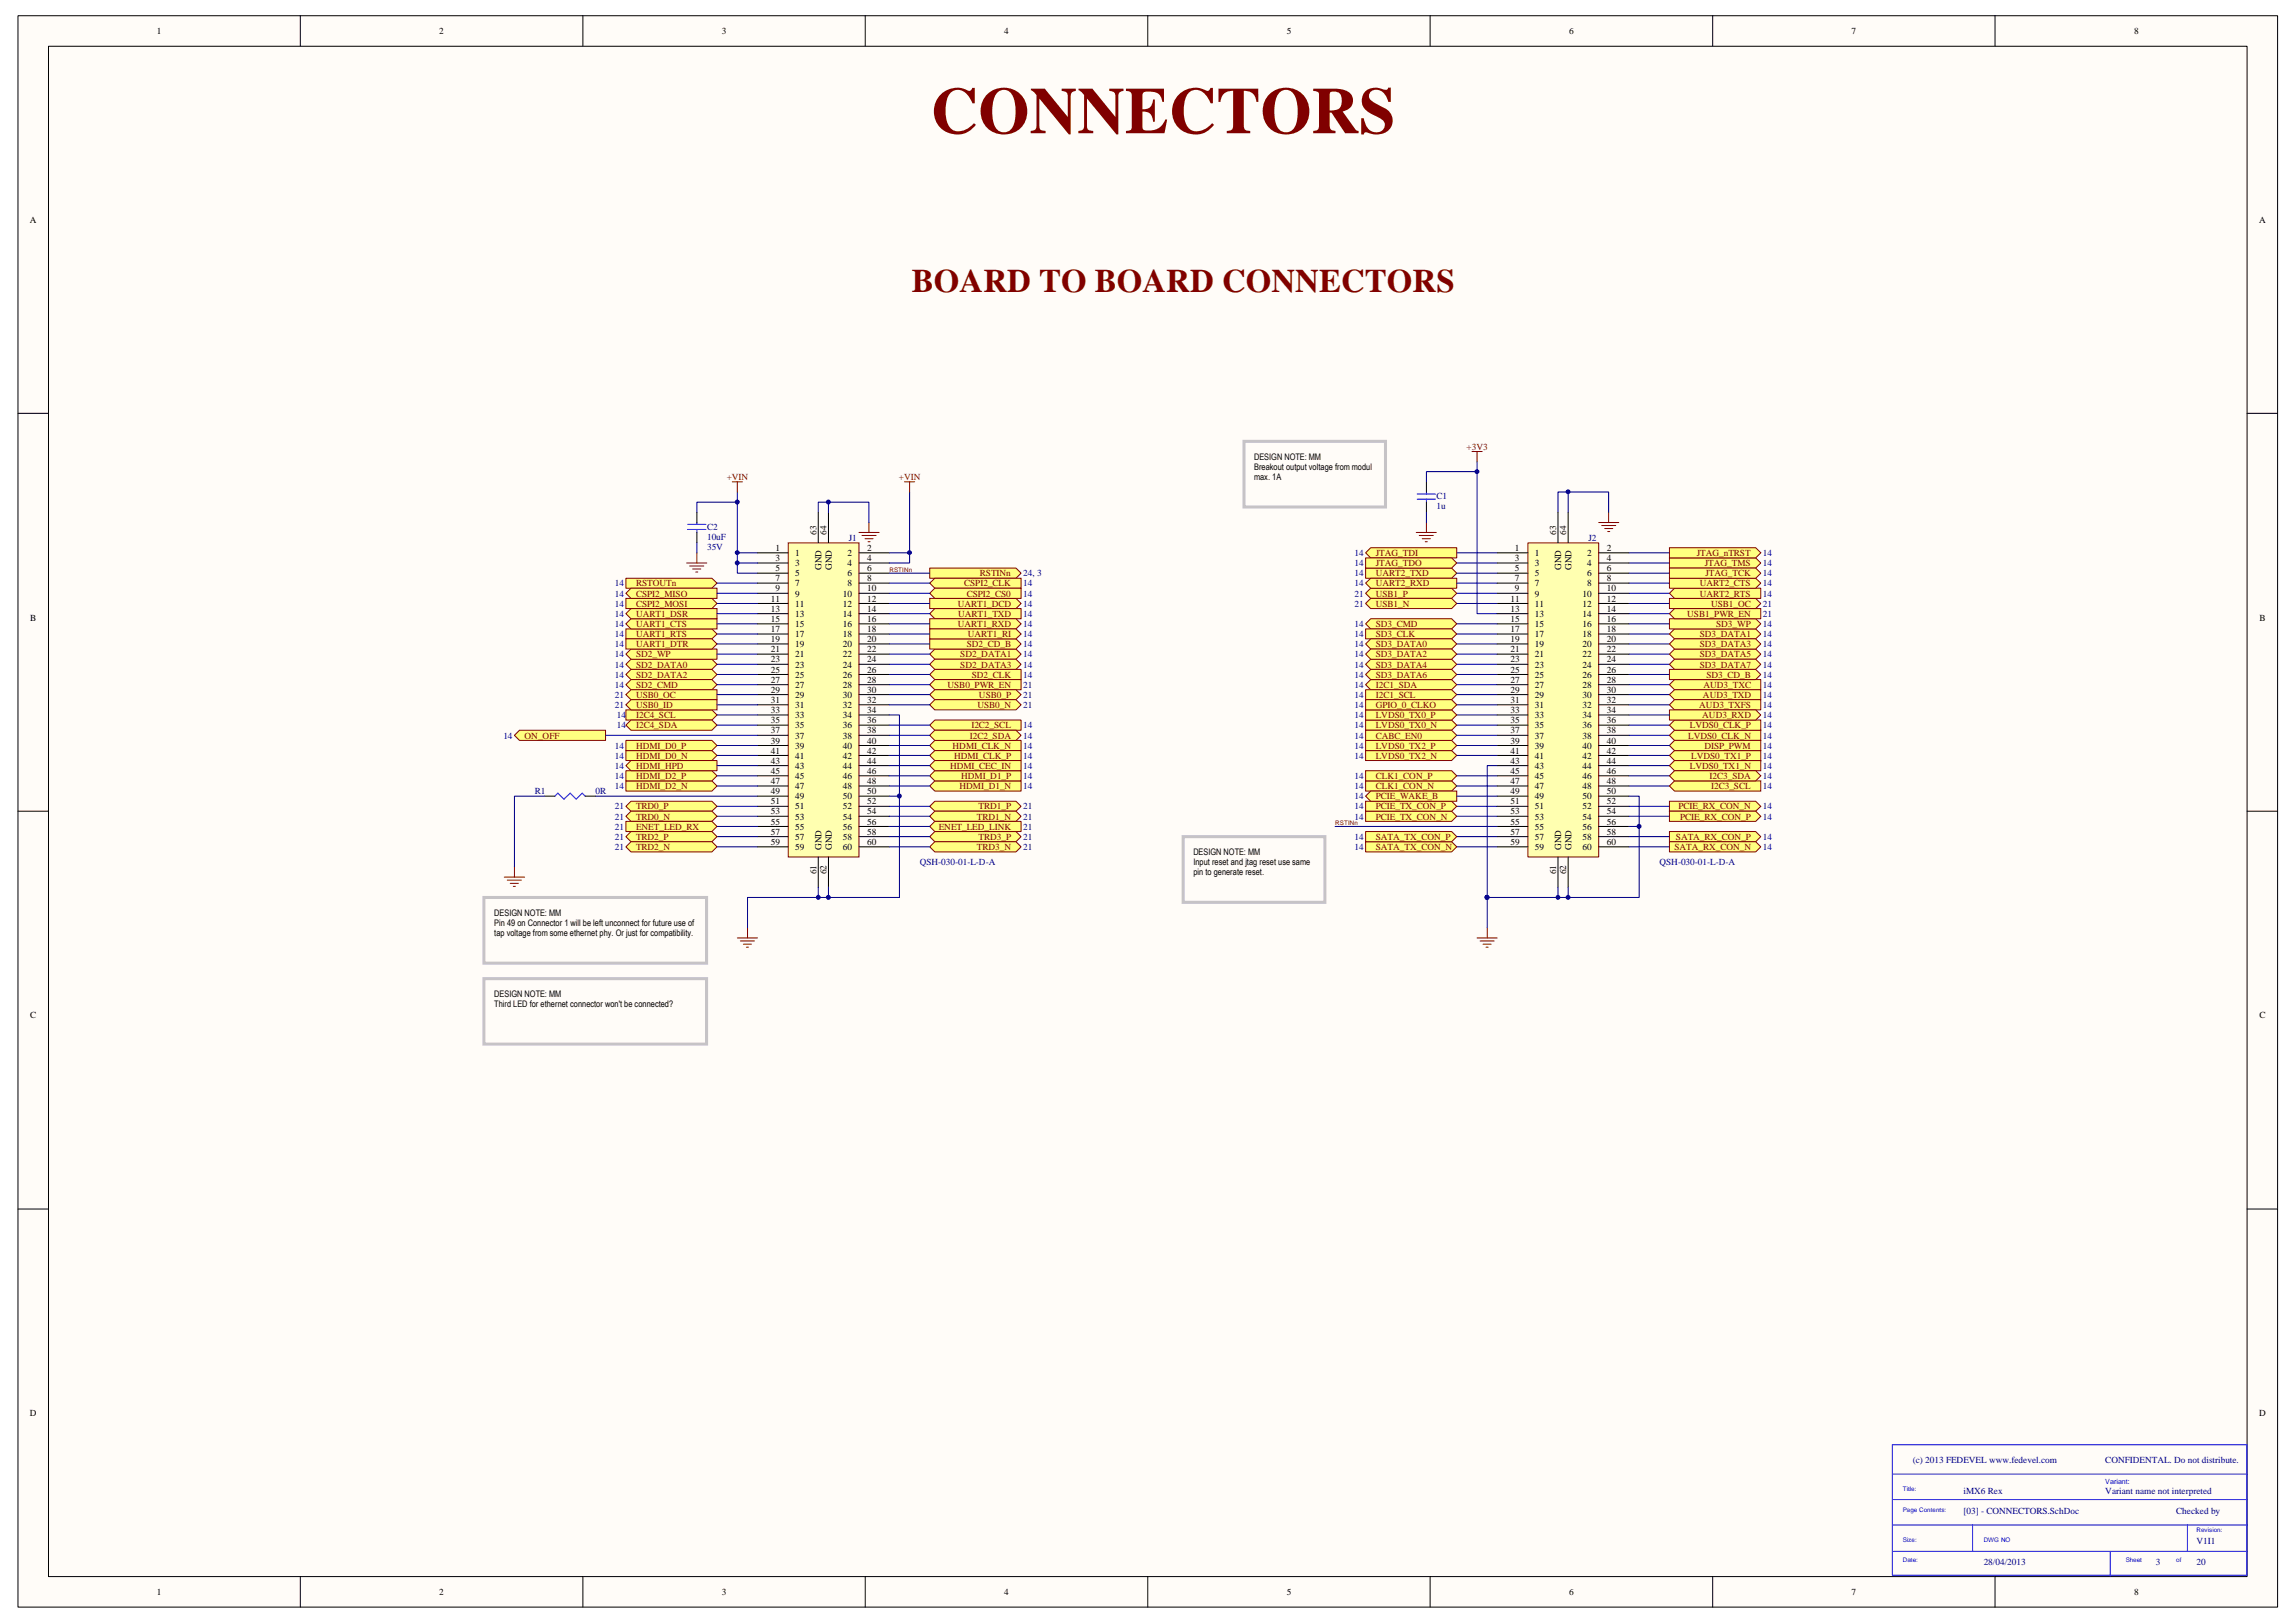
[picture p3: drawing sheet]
<svg xmlns="http://www.w3.org/2000/svg" width="420mm" height="297mm" viewBox="0 0 420 297" stroke-linecap="round" stroke-linejoin="round" font-family="sans-serif">
<defs><g id="words">
<text font-size="12.1" fill="#800000" x="170.4" y="24.4">CONNECTORS</text>
<text font-size="6" fill="#800000" x="167" y="53.5">BOARD TO BOARD CONNECTORS</text>
<g font-size="1.7">
<text x="28.7" y="6.2">1</text>
<text x="80.4" y="6.2">2</text>
<text x="132.2" y="6.2">3</text>
<text x="183.8" y="6.2">4</text>
<text x="235.6" y="6.2">5</text>
<text x="287.3" y="6.2">6</text>
<text x="339" y="6.2">7</text>
<text x="390.7" y="6.2">8</text>
<text x="5.5" y="40.8">A</text>
<text x="413.6" y="40.8">A</text>
<text x="229.6" y="84.2">DESIGN NOTE: MM</text>
<text x="229.6" y="86">Breakout output voltage from modul</text>
<text x="229.6" y="87.9">max. 1A</text>
<text x="142" y="100.8">1</text>
<text x="145.6" y="101.8">1</text>
<text x="149.5" y="97.9" transform="rotate(-90 149.5 97.9)">63</text>
<text x="151.3" y="97.9" transform="rotate(-90 151.3 97.9)">64</text>
<text x="155.1" y="101.8">2</text>
<text x="158.7" y="100.8">2</text>
<text x="277.4" y="100.8">1</text>
<text x="281" y="101.8">1</text>
<text x="284.9" y="97.9" transform="rotate(-90 284.9 97.9)">63</text>
<text x="286.8" y="97.9" transform="rotate(-90 286.8 97.9)">64</text>
<text x="290.6" y="101.8">2</text>
<text x="294.2" y="100.8">2</text>
<text x="142" y="102.7">3</text>
<text x="142" y="104.6">5</text>
<text x="142" y="106.4">7</text>
<text x="145.6" y="103.6">3</text>
<text x="145.6" y="105.5">5</text>
<text x="145.6" y="107.3">7</text>
<text x="150.4" y="104.3" transform="rotate(-90 150.4 104.3)">GND</text>
<text x="152.3" y="104.3" transform="rotate(-90 152.3 104.3)">GND</text>
<text x="155.1" y="103.6">4</text>
<text x="155.1" y="105.5">6</text>
<text x="155.1" y="107.3">8</text>
<text x="158.7" y="102.7">4</text>
<text x="158.7" y="104.6">6</text>
<text x="158.7" y="106.4">8</text>
<text x="277.4" y="102.7">3</text>
<text x="277.4" y="104.6">5</text>
<text x="277.4" y="106.4">7</text>
<text x="281" y="103.6">3</text>
<text x="281" y="105.5">5</text>
<text x="281" y="107.3">7</text>
<text x="285.8" y="104.3" transform="rotate(-90 285.8 104.3)">GND</text>
<text x="287.7" y="104.3" transform="rotate(-90 287.7 104.3)">GND</text>
<text x="290.6" y="103.6">4</text>
<text x="290.6" y="105.5">6</text>
<text x="290.6" y="107.3">8</text>
<text x="294.2" y="102.7">4</text>
<text x="294.2" y="104.6">6</text>
<text x="294.2" y="106.4">8</text>
<text x="5.5" y="113.6">B</text>
<text x="141.1" y="110.1">11</text>
<text x="141.1" y="112">13</text>
<text x="141.1" y="113.8">15</text>
<text x="142" y="108.2">9</text>
<text x="145.6" y="109.2">9</text>
<text x="145.6" y="111">11</text>
<text x="145.6" y="112.9">13</text>
<text x="154.3" y="109.2">10</text>
<text x="154.3" y="111">12</text>
<text x="154.3" y="112.9">14</text>
<text x="158.7" y="108.2">10</text>
<text x="158.7" y="110.1">12</text>
<text x="158.7" y="112">14</text>
<text x="158.7" y="113.8">16</text>
<text x="276.6" y="110.1">11</text>
<text x="276.6" y="112">13</text>
<text x="276.6" y="113.8">15</text>
<text x="277.4" y="108.2">9</text>
<text x="281" y="109.2">9</text>
<text x="281" y="111">11</text>
<text x="281" y="112.9">13</text>
<text x="289.7" y="109.2">10</text>
<text x="289.7" y="111">12</text>
<text x="289.7" y="112.9">14</text>
<text x="294.2" y="108.2">10</text>
<text x="294.2" y="110.1">12</text>
<text x="294.2" y="112">14</text>
<text x="294.2" y="113.8">16</text>
<text x="413.6" y="113.6">B</text>
<text x="141.1" y="115.7">17</text>
<text x="141.1" y="117.5">19</text>
<text x="141.1" y="119.4">21</text>
<text x="145.6" y="114.8">15</text>
<text x="145.6" y="116.6">17</text>
<text x="145.6" y="118.4">19</text>
<text x="154.3" y="114.8">16</text>
<text x="154.3" y="116.6">18</text>
<text x="154.3" y="118.4">20</text>
<text x="158.7" y="115.7">18</text>
<text x="158.7" y="117.5">20</text>
<text x="158.7" y="119.4">22</text>
<text x="276.6" y="115.7">17</text>
<text x="276.6" y="117.5">19</text>
<text x="276.6" y="119.4">21</text>
<text x="281" y="114.8">15</text>
<text x="281" y="116.6">17</text>
<text x="281" y="118.4">19</text>
<text x="289.7" y="114.8">16</text>
<text x="289.7" y="116.6">18</text>
<text x="289.7" y="118.4">20</text>
<text x="294.2" y="115.7">18</text>
<text x="294.2" y="117.5">20</text>
<text x="294.2" y="119.4">22</text>
<text x="141.1" y="121.2">23</text>
<text x="141.1" y="123.1">25</text>
<text x="141.1" y="125">27</text>
<text x="145.6" y="120.3">21</text>
<text x="145.6" y="122.2">23</text>
<text x="145.6" y="124">25</text>
<text x="145.6" y="125.9">27</text>
<text x="154.3" y="120.3">22</text>
<text x="154.3" y="122.2">24</text>
<text x="154.3" y="124">26</text>
<text x="154.3" y="125.9">28</text>
<text x="158.7" y="121.2">24</text>
<text x="158.7" y="123.1">26</text>
<text x="158.7" y="125">28</text>
<text x="276.6" y="121.2">23</text>
<text x="276.6" y="123.1">25</text>
<text x="276.6" y="125">27</text>
<text x="281" y="120.3">21</text>
<text x="281" y="122.2">23</text>
<text x="281" y="124">25</text>
<text x="281" y="125.9">27</text>
<text x="289.7" y="120.3">22</text>
<text x="289.7" y="122.2">24</text>
<text x="289.7" y="124">26</text>
<text x="289.7" y="125.9">28</text>
<text x="294.2" y="121.2">24</text>
<text x="294.2" y="123.1">26</text>
<text x="294.2" y="125">28</text>
<text x="141.1" y="126.8">29</text>
<text x="141.1" y="128.7">31</text>
<text x="141.1" y="130.5">33</text>
<text x="145.6" y="127.7">29</text>
<text x="145.6" y="129.6">31</text>
<text x="145.6" y="131.4">33</text>
<text x="154.3" y="127.7">30</text>
<text x="154.3" y="129.6">32</text>
<text x="154.3" y="131.4">34</text>
<text x="158.7" y="126.8">30</text>
<text x="158.7" y="128.7">32</text>
<text x="158.7" y="130.5">34</text>
<text x="276.6" y="126.8">29</text>
<text x="276.6" y="128.7">31</text>
<text x="276.6" y="130.5">33</text>
<text x="281" y="127.7">29</text>
<text x="281" y="129.6">31</text>
<text x="281" y="131.4">33</text>
<text x="289.7" y="127.7">30</text>
<text x="289.7" y="129.6">32</text>
<text x="289.7" y="131.4">34</text>
<text x="294.2" y="126.8">30</text>
<text x="294.2" y="128.7">32</text>
<text x="294.2" y="130.5">34</text>
<text x="141.1" y="132.4">35</text>
<text x="141.1" y="134.2">37</text>
<text x="141.1" y="136.1">39</text>
<text x="141.1" y="137.9">41</text>
<text x="145.6" y="133.3">35</text>
<text x="145.6" y="135.2">37</text>
<text x="145.6" y="137">39</text>
<text x="154.3" y="133.3">36</text>
<text x="154.3" y="135.2">38</text>
<text x="154.3" y="137">40</text>
<text x="158.7" y="132.4">36</text>
<text x="158.7" y="134.2">38</text>
<text x="158.7" y="136.1">40</text>
<text x="158.7" y="137.9">42</text>
<text x="276.6" y="132.4">35</text>
<text x="276.6" y="134.2">37</text>
<text x="276.6" y="136.1">39</text>
<text x="276.6" y="137.9">41</text>
<text x="281" y="133.3">35</text>
<text x="281" y="135.2">37</text>
<text x="281" y="137">39</text>
<text x="289.7" y="133.3">36</text>
<text x="289.7" y="135.2">38</text>
<text x="289.7" y="137">40</text>
<text x="294.2" y="132.4">36</text>
<text x="294.2" y="134.2">38</text>
<text x="294.2" y="136.1">40</text>
<text x="294.2" y="137.9">42</text>
<text x="141.1" y="139.8">43</text>
<text x="141.1" y="141.6">45</text>
<text x="141.1" y="143.5">47</text>
<text x="145.6" y="138.9">41</text>
<text x="145.6" y="140.7">43</text>
<text x="145.6" y="142.6">45</text>
<text x="154.3" y="138.9">42</text>
<text x="154.3" y="140.7">44</text>
<text x="154.3" y="142.6">46</text>
<text x="158.7" y="139.8">44</text>
<text x="158.7" y="141.6">46</text>
<text x="158.7" y="143.5">48</text>
<text x="276.6" y="139.8">43</text>
<text x="276.6" y="141.6">45</text>
<text x="276.6" y="143.5">47</text>
<text x="281" y="138.9">41</text>
<text x="281" y="140.7">43</text>
<text x="281" y="142.6">45</text>
<text x="289.7" y="138.9">42</text>
<text x="289.7" y="140.7">44</text>
<text x="289.7" y="142.6">46</text>
<text x="294.2" y="139.8">44</text>
<text x="294.2" y="141.6">46</text>
<text x="294.2" y="143.5">48</text>
<text x="141.1" y="145.4">49</text>
<text x="141.1" y="147.2">51</text>
<text x="141.1" y="149.1">53</text>
<text x="145.6" y="144.4">47</text>
<text x="145.6" y="146.3">49</text>
<text x="145.6" y="148.1">51</text>
<text x="145.6" y="150">53</text>
<text x="154.3" y="144.4">48</text>
<text x="154.3" y="146.3">50</text>
<text x="154.3" y="148.1">52</text>
<text x="154.3" y="150">54</text>
<text x="158.7" y="145.4">50</text>
<text x="158.7" y="147.2">52</text>
<text x="158.7" y="149.1">54</text>
<text x="276.6" y="145.4">49</text>
<text x="276.6" y="147.2">51</text>
<text x="276.6" y="149.1">53</text>
<text x="281" y="144.4">47</text>
<text x="281" y="146.3">49</text>
<text x="281" y="148.1">51</text>
<text x="281" y="150">53</text>
<text x="289.7" y="144.4">48</text>
<text x="289.7" y="146.3">50</text>
<text x="289.7" y="148.1">52</text>
<text x="289.7" y="150">54</text>
<text x="294.2" y="145.4">50</text>
<text x="294.2" y="147.2">52</text>
<text x="294.2" y="149.1">54</text>
<text x="141.1" y="150.9">55</text>
<text x="141.1" y="152.8">57</text>
<text x="141.1" y="154.6">59</text>
<text x="145.6" y="151.8">55</text>
<text x="145.6" y="153.7">57</text>
<text x="145.6" y="155.6">59</text>
<text x="150.4" y="155.5" transform="rotate(-90 150.4 155.5)">GND</text>
<text x="152.3" y="155.5" transform="rotate(-90 152.3 155.5)">GND</text>
<text x="154.3" y="151.8">56</text>
<text x="154.3" y="153.7">58</text>
<text x="154.3" y="155.6">60</text>
<text x="158.7" y="150.9">56</text>
<text x="158.7" y="152.8">58</text>
<text x="158.7" y="154.6">60</text>
<text x="276.6" y="150.9">55</text>
<text x="276.6" y="152.8">57</text>
<text x="276.6" y="154.6">59</text>
<text x="281" y="151.8">55</text>
<text x="281" y="153.7">57</text>
<text x="281" y="155.6">59</text>
<text x="285.8" y="155.5" transform="rotate(-90 285.8 155.5)">GND</text>
<text x="287.7" y="155.5" transform="rotate(-90 287.7 155.5)">GND</text>
<text x="289.7" y="151.8">56</text>
<text x="289.7" y="153.7">58</text>
<text x="289.7" y="155.6">60</text>
<text x="294.2" y="150.9">56</text>
<text x="294.2" y="152.8">58</text>
<text x="294.2" y="154.6">60</text>
<text x="149.5" y="160" transform="rotate(-90 149.5 160)">61</text>
<text x="151.3" y="160" transform="rotate(-90 151.3 160)">62</text>
<text x="218.5" y="156.5">DESIGN NOTE: MM</text>
<text x="218.5" y="158.4">Input reset and jtag reset use same</text>
<text x="218.5" y="160.2">pin to generate reset.</text>
<text x="284.9" y="160" transform="rotate(-90 284.9 160)">61</text>
<text x="286.8" y="160" transform="rotate(-90 286.8 160)">62</text>
<text x="90.5" y="167.6">DESIGN NOTE: MM</text>
<text x="90.5" y="169.5">Pin 49 on Connector 1 will be left unconnect for future use of</text>
<text x="90.5" y="171.4">tap voltage from some ethernet phy. Or just for compatibility.</text>
<text x="90.5" y="182.5">DESIGN NOTE: MM</text>
<text x="90.5" y="184.3">Third LED for ethernet connector won't be connected?</text>
<text x="5.5" y="186.4">C</text>
<text x="413.6" y="186.4">C</text>
<text x="5.5" y="259.2">D</text>
<text x="413.6" y="259.2">D</text>
<text x="28.7" y="291.9">1</text>
<text x="80.4" y="291.9">2</text>
<text x="132.2" y="291.9">3</text>
<text x="183.8" y="291.9">4</text>
<text x="235.6" y="291.9">5</text>
<text x="287.3" y="291.9">6</text>
<text x="339" y="291.9">7</text>
<text x="390.7" y="291.9">8</text>
</g>
<g font-size="1.7" fill="#800000">
<text x="268.5" y="82.3">+3V3</text>
<text x="133" y="87.8">+VIN</text>
<text x="164.6" y="87.8">+VIN</text>
<text x="251.9" y="101.8">JTAG_TDI</text>
<text x="310.6" y="101.8">JTAG_nTRST</text>
<text x="116.4" y="107.3">RSTOUTn</text>
<text x="176.5" y="107.3">CSPI2_CLK</text>
<text x="179.4" y="105.5">RSTINn</text>
<text x="251.9" y="105.5">UART2_TXD</text>
<text x="251.9" y="107.3">UART2_RXD</text>
<text x="251.9" y="103.6">JTAG_TDO</text>
<text x="311.2" y="107.3">UART2_CTS</text>
<text x="312.1" y="103.6">JTAG_TMS</text>
<text x="312.2" y="105.5">JTAG_TCK</text>
<text x="116.4" y="112.9">UART1_DSR</text>
<text x="116.4" y="111">CSPI2_MOSI</text>
<text x="116.4" y="109.2">CSPI2_MISO</text>
<text x="175.3" y="111">UART1_DCD</text>
<text x="175.4" y="112.9">UART1_TXD</text>
<text x="177" y="109.2">CSPI2_CS0</text>
<text x="251.9" y="109.2">USB1_P</text>
<text x="251.9" y="111">USB1_N</text>
<text x="308.9" y="112.9">USB1_PWR_EN</text>
<text x="311.2" y="109.2">UART2_RTS</text>
<text x="313.3" y="111">USB1_OC</text>
<text x="116.4" y="116.6">UART1_RTS</text>
<text x="116.4" y="114.8">UART1_CTS</text>
<text x="116.4" y="118.4">UART1_DTR</text>
<text x="175.3" y="114.8">UART1_RXD</text>
<text x="177" y="118.4">SD2_CD_B</text>
<text x="177.2" y="116.6">UART1_RI</text>
<text x="251.9" y="114.8">SD3_CMD</text>
<text x="251.9" y="116.6">SD3_CLK</text>
<text x="251.9" y="118.4">SD3_DATA0</text>
<text x="311.2" y="116.6">SD3_DATA1</text>
<text x="311.2" y="118.4">SD3_DATA3</text>
<text x="314.2" y="114.8">SD3_WP</text>
<text x="116.4" y="122.2">SD2_DATA0</text>
<text x="116.4" y="124">SD2_DATA2</text>
<text x="116.4" y="125.9">SD2_CMD</text>
<text x="116.4" y="120.3">SD2_WP</text>
<text x="173.5" y="125.9">USB0_PWR_EN</text>
<text x="175.8" y="120.3">SD2_DATA1</text>
<text x="175.8" y="122.2">SD2_DATA3</text>
<text x="177.9" y="124">SD2_CLK</text>
<text x="251.9" y="125.9">I2C1_SDA</text>
<text x="251.9" y="122.2">SD3_DATA4</text>
<text x="251.9" y="124">SD3_DATA6</text>
<text x="251.9" y="120.3">SD3_DATA2</text>
<text x="311.2" y="120.3">SD3_DATA5</text>
<text x="311.2" y="122.2">SD3_DATA7</text>
<text x="311.9" y="125.9">AUD3_TXC</text>
<text x="312.4" y="124">SD3_CD_B</text>
<text x="116.4" y="131.4">I2C4_SCL</text>
<text x="116.4" y="127.7">USB0_OC</text>
<text x="116.4" y="129.6">USB0_ID</text>
<text x="178.9" y="129.6">USB0_N</text>
<text x="179.2" y="127.7">USB0_P</text>
<text x="251.9" y="131.4">LVDS0_TX0_P</text>
<text x="251.9" y="127.7">I2C1_SCL</text>
<text x="251.9" y="129.6">GPIO_0_CLKO</text>
<text x="311.1" y="129.6">AUD3_TXFS</text>
<text x="311.6" y="131.4">AUD3_RXD</text>
<text x="311.8" y="127.7">AUD3_TXD</text>
<text x="96" y="135.2">ON_OFF</text>
<text x="116.4" y="137">HDMI_D0_P</text>
<text x="116.4" y="133.3">I2C4_SDA</text>
<text x="174.4" y="137">HDMI_CLK_N</text>
<text x="177.5" y="135.2">I2C2_SDA</text>
<text x="177.8" y="133.3">I2C2_SCL</text>
<text x="251.9" y="133.3">LVDS0_TX0_N</text>
<text x="251.9" y="137">LVDS0_TX2_P</text>
<text x="251.9" y="135.2">CABC_EN0</text>
<text x="309.1" y="135.2">LVDS0_CLK_N</text>
<text x="309.4" y="133.3">LVDS0_CLK_P</text>
<text x="312" y="137">DISP_PWM</text>
<text x="116.4" y="138.9">HDMI_D0_N</text>
<text x="116.4" y="142.6">HDMI_D2_P</text>
<text x="116.4" y="140.7">HDMI_HPD</text>
<text x="173.9" y="140.7">HDMI_CEC_IN</text>
<text x="174.7" y="138.9">HDMI_CLK_P</text>
<text x="176" y="142.6">HDMI_D1_P</text>
<text x="251.9" y="138.9">LVDS0_TX2_N</text>
<text x="251.9" y="142.6">CLK1_CON_P</text>
<text x="309.4" y="140.7">LVDS0_TX1_N</text>
<text x="309.6" y="138.9">LVDS0_TX1_P</text>
<text x="313" y="142.6">I2C3_SDA</text>
<text x="116.4" y="148.1">TRD0_P</text>
<text x="116.4" y="150">TRD0_N</text>
<text x="116.4" y="144.4">HDMI_D2_N</text>
<text x="175.7" y="144.4">HDMI_D1_N</text>
<text x="178.8" y="150">TRD1_N</text>
<text x="179.1" y="148.1">TRD1_P</text>
<text x="251.9" y="150">PCIE_TX_CON_N</text>
<text x="251.9" y="148.1">PCIE_TX_CON_P</text>
<text x="251.9" y="144.4">CLK1_CON_N</text>
<text x="251.9" y="146.3">PCIE_WAKE_B</text>
<text x="307.3" y="148.1">PCIE_RX_CON_N</text>
<text x="307.6" y="150">PCIE_RX_CON_P</text>
<text x="313.3" y="144.4">I2C3_SCL</text>
<text x="116.4" y="153.7">TRD2_P</text>
<text x="116.4" y="155.6">TRD2_N</text>
<text x="116.4" y="151.8">ENET_LED_RX</text>
<text x="171.9" y="151.8">ENET_LED_LINK</text>
<text x="178.8" y="155.6">TRD3_N</text>
<text x="179.1" y="153.7">TRD3_P</text>
<text x="251.9" y="155.6">SATA_TX_CON_N</text>
<text x="251.9" y="153.7">SATA_TX_CON_P</text>
<text x="306.6" y="155.6">SATA_RX_CON_N</text>
<text x="306.8" y="153.7">SATA_RX_CON_P</text>
</g>
<g font-size="1.7" fill="#000080">
<text x="263" y="91.4">C1</text>
<text x="263" y="93.2">1u</text>
<text x="129.4" y="100.7">35V</text>
<text x="129.4" y="96.9">C2</text>
<text x="129.4" y="98.8">10uF</text>
<text x="155.4" y="99">J1</text>
<text x="248" y="101.8">14</text>
<text x="290.8" y="99">J2</text>
<text x="322.7" y="101.8">14</text>
<text x="112.6" y="107.3">14</text>
<text x="187.3" y="105.5">24, 3</text>
<text x="187.3" y="107.3">14</text>
<text x="248" y="105.5">14</text>
<text x="248" y="107.3">14</text>
<text x="248" y="103.6">14</text>
<text x="322.7" y="107.3">14</text>
<text x="322.7" y="103.6">14</text>
<text x="322.7" y="105.5">14</text>
<text x="112.6" y="112.9">14</text>
<text x="112.6" y="111">14</text>
<text x="112.6" y="109.2">14</text>
<text x="187.3" y="112.9">14</text>
<text x="187.3" y="111">14</text>
<text x="187.3" y="109.2">14</text>
<text x="248" y="109.2">21</text>
<text x="248" y="111">21</text>
<text x="322.7" y="112.9">21</text>
<text x="322.7" y="111">21</text>
<text x="322.7" y="109.2">14</text>
<text x="112.6" y="116.6">14</text>
<text x="112.6" y="114.8">14</text>
<text x="112.6" y="118.4">14</text>
<text x="187.3" y="118.4">14</text>
<text x="187.3" y="114.8">14</text>
<text x="187.3" y="116.6">14</text>
<text x="248" y="114.8">14</text>
<text x="248" y="116.6">14</text>
<text x="248" y="118.4">14</text>
<text x="322.7" y="116.6">14</text>
<text x="322.7" y="118.4">14</text>
<text x="322.7" y="114.8">14</text>
<text x="112.6" y="122.2">14</text>
<text x="112.6" y="124">14</text>
<text x="112.6" y="125.9">14</text>
<text x="112.6" y="120.3">14</text>
<text x="187.3" y="120.3">14</text>
<text x="187.3" y="122.2">14</text>
<text x="187.3" y="124">14</text>
<text x="187.3" y="125.9">21</text>
<text x="248" y="125.9">14</text>
<text x="248" y="122.2">14</text>
<text x="248" y="124">14</text>
<text x="248" y="120.3">14</text>
<text x="322.7" y="125.9">14</text>
<text x="322.7" y="120.3">14</text>
<text x="322.7" y="122.2">14</text>
<text x="322.7" y="124">14</text>
<text x="112.6" y="127.7">21</text>
<text x="112.6" y="129.6">21</text>
<text x="112.9" y="131.4">14</text>
<text x="187.3" y="127.7">21</text>
<text x="187.3" y="129.6">21</text>
<text x="248" y="131.4">14</text>
<text x="248" y="127.7">14</text>
<text x="248" y="129.6">14</text>
<text x="322.7" y="127.7">14</text>
<text x="322.7" y="129.6">14</text>
<text x="322.7" y="131.4">14</text>
<text x="92.1" y="135.2">14</text>
<text x="112.6" y="137">14</text>
<text x="112.9" y="133.3">14</text>
<text x="187.3" y="137">14</text>
<text x="187.3" y="133.3">14</text>
<text x="187.3" y="135.2">14</text>
<text x="248" y="133.3">14</text>
<text x="248" y="137">14</text>
<text x="248" y="135.2">14</text>
<text x="322.7" y="135.2">14</text>
<text x="322.7" y="133.3">14</text>
<text x="322.7" y="137">14</text>
<text x="112.6" y="138.9">14</text>
<text x="112.6" y="142.6">14</text>
<text x="112.6" y="140.7">14</text>
<text x="187.3" y="138.9">14</text>
<text x="187.3" y="142.6">14</text>
<text x="187.3" y="140.7">14</text>
<text x="248" y="138.9">14</text>
<text x="248" y="142.6">14</text>
<text x="322.7" y="140.7">14</text>
<text x="322.7" y="138.9">14</text>
<text x="322.7" y="142.6">14</text>
<text x="97.9" y="145.4">R1</text>
<text x="109" y="145.4">0R</text>
<text x="112.6" y="148.1">21</text>
<text x="112.6" y="150">21</text>
<text x="112.6" y="144.4">14</text>
<text x="187.3" y="148.1">21</text>
<text x="187.3" y="150">21</text>
<text x="187.3" y="144.4">14</text>
<text x="248" y="150">14</text>
<text x="248" y="148.1">14</text>
<text x="248" y="144.4">14</text>
<text x="248" y="146.3">14</text>
<text x="322.7" y="144.4">14</text>
<text x="322.7" y="148.1">14</text>
<text x="322.7" y="150">14</text>
<text x="112.6" y="153.7">21</text>
<text x="112.6" y="155.6">21</text>
<text x="112.6" y="151.8">21</text>
<text x="187.3" y="153.7">21</text>
<text x="187.3" y="155.6">21</text>
<text x="187.3" y="151.8">21</text>
<text x="248" y="155.6">14</text>
<text x="248" y="153.7">14</text>
<text x="322.7" y="153.7">14</text>
<text x="322.7" y="155.6">14</text>
<text x="168.4" y="158.3">QSH-030-01-L-D-A</text>
<text x="303.8" y="158.3">QSH-030-01-L-D-A</text>
<text x="350.2" y="267.8">(c) 2013 FEDEVEL www.fedevel.com</text>
<text x="385.4" y="267.8">CONFIDENTAL. Do not distribute.</text>
<text x="359.5" y="273.3">iMX6 Rex</text>
<text x="385.4" y="273.3">Variant name not interpreted</text>
<text x="359.5" y="277.1">[03] - CONNECTORS.SchDoc</text>
<text x="398.4" y="277.1">Checked by</text>
<text x="363.2" y="286.3">28/04/2013</text>
<text x="394.7" y="286.3">3</text>
<text x="402.1" y="282.7">V1I1</text>
<text x="402.1" y="286.3">20</text>
</g>
<text font-size="1.3" fill="#00f" x="385.4" y="271.6">Variant:</text>
<g font-size="1.1" fill="#800000">
<text x="162.8" y="104.6">RSTINn</text>
<text x="244.5" y="151">RSTINn</text>
</g>
<g font-size="1.1" fill="#00f">
<text x="348.3" y="272.9">Title:</text>
<text x="348.3" y="276.6">Page Contents:</text>
<text x="402.1" y="280.3">Revision:</text>
<text x="348.3" y="282.2">Size:</text>
<text x="348.3" y="285.9">Date:</text>
<text x="363.2" y="282.2">DWG NO</text>
<text x="389.2" y="285.9">Sheet</text>
<text x="398.4" y="285.9">of</text>
</g>
</g></defs>
<path d="M3.3 2.9h413.7v291.2h-413.7z" fill="#fffcf8"/>
<path d="M3.3 2.9h413.7v291.2h-413.7z" fill="none" stroke="#000" stroke-width=".18"/>
<path d="M8.9 8.5h402.5v280h-402.5z" fill="#fffcf8"/>
<g fill="none" stroke="#000" stroke-width=".18">
<path d="M8.9 8.5h402.5v280h-402.5zM55 2.8v5.6M106.7 2.8v5.6M158.4 2.8v5.6M210.1 2.8v5.6M261.8 2.8v5.6M313.6 2.8v5.6M365.2 2.8v5.6M3.3 75.6h5.5M411.4 75.6h5.6M3.3 148.5h5.5M411.4 148.5h5.6"/>
<path d="M3.3 221.3h5.5M411.4 221.3h5.6M55 288.5v5.6M106.7 288.5v5.6M158.4 288.5v5.6M210.1 288.5v5.6M261.8 288.5v5.6M313.6 288.5v5.6M365.2 288.5v5.6"/>
</g>
<path d="M346.4 264.4h64.9v23.9h-64.9zM346.4 269.8h65M346.4 279.1h65M346.7 274.4h64.7M361.1 279.1v4.8M400.5 279.1v4.8M346.7 283.9h64.7M386.3 283.9v4.6" fill="none" stroke="#00f" stroke-width=".19"/>
<path d="M144.3 99.4h13v57.4h-13z" fill="#ffffb0"/>
<path d="M144.3 99.4h13v57.4h-13z" fill="none" stroke="#800000" stroke-width=".18"/>
<g fill="none" stroke="#000" stroke-width=".19">
<path d="M149.8 93.8v5.5M151.7 93.8v5.5M138.7 101.2h5.6M138.7 103h5.6M138.7 104.9h5.6M138.7 106.7h5.6M138.7 108.6h5.6M138.7 110.4h5.6M138.7 112.3h5.6M138.7 114.2h5.6M138.7 116h5.6M138.7 117.9h5.6"/>
<path d="M138.7 119.7h5.6M157.3 101.2h5.5M157.3 103h5.5M157.3 104.9h5.5M157.3 106.7h5.5M157.3 108.6h5.5M157.3 110.4h5.5M157.3 112.3h5.5M157.3 114.2h5.5M157.3 116h5.5M157.3 117.9h5.5M157.3 119.7h5.5"/>
<path d="M138.7 121.6h5.6M138.7 123.4h5.6M138.7 125.3h5.6M138.7 127.1h5.6M138.7 129h5.6M138.7 130.9h5.6M138.7 132.7h5.6M138.7 134.6h5.6M138.7 136.4h5.6M138.7 138.3h5.6M157.3 121.6h5.5M157.3 123.4h5.5"/>
<path d="M157.3 125.3h5.5M157.3 127.1h5.5M157.3 129h5.5M157.3 130.9h5.5M157.3 132.7h5.5M157.3 134.6h5.5M157.3 136.4h5.5M157.3 138.3h5.5M138.7 140.1h5.6M138.7 142h5.6M138.7 143.8h5.6M138.7 145.7h5.6"/>
<path d="M138.7 147.6h5.6M138.7 149.4h5.6M138.7 151.3h5.6M138.7 153.1h5.6M138.7 155h5.6M149.8 156.8v5.6M151.7 156.8v5.6M157.3 140.1h5.5M157.3 142h5.5M157.3 143.8h5.5M157.3 145.7h5.5M157.3 147.6h5.5"/>
<path d="M157.3 149.4h5.5M157.3 151.3h5.5M157.3 153.1h5.5M157.3 155h5.5"/>
</g>
<path d="M279.8 99.4h12.9v57.4h-12.9z" fill="#ffffb0"/>
<path d="M279.7 99.4h13v57.4h-13z" fill="none" stroke="#800000" stroke-width=".18"/>
<g fill="none" stroke="#000" stroke-width=".19">
<path d="M285.2 93.8v5.5M287.1 93.8v5.5M274.1 101.2h5.6M274.1 103h5.6M274.1 104.9h5.6M274.1 106.7h5.6M274.1 108.6h5.6M274.1 110.4h5.6M274.1 112.3h5.6M274.1 114.2h5.6M274.1 116h5.6M274.1 117.9h5.6"/>
<path d="M274.1 119.7h5.6M292.7 101.2h5.5M292.7 103h5.5M292.7 104.9h5.5M292.7 106.7h5.5M292.7 108.6h5.5M292.7 110.4h5.5M292.7 112.3h5.5M292.7 114.2h5.5M292.7 116h5.5M292.7 117.9h5.5M292.7 119.7h5.5"/>
<path d="M274.1 121.6h5.6M274.1 123.4h5.6M274.1 125.3h5.6M274.1 127.1h5.6M274.1 129h5.6M274.1 130.9h5.6M274.1 132.7h5.6M274.1 134.6h5.6M274.1 136.4h5.6M274.1 138.3h5.6M292.7 121.6h5.5M292.7 123.4h5.5"/>
<path d="M292.7 125.3h5.5M292.7 127.1h5.5M292.7 129h5.5M292.7 130.9h5.5M292.7 132.7h5.5M292.7 134.6h5.5M292.7 136.4h5.5M292.7 138.3h5.5M274.1 140.1h5.6M274.1 142h5.6M274.1 143.8h5.6M274.1 145.7h5.6"/>
<path d="M274.1 147.6h5.6M274.1 149.4h5.6M274.1 151.3h5.6M274.1 153.1h5.6M274.1 155h5.6M285.2 156.8v5.6M287.1 156.8v5.6M292.7 140.1h5.5M292.7 142h5.5M292.7 143.8h5.5M292.7 145.7h5.5M292.7 147.6h5.5"/>
<path d="M292.7 149.4h5.5M292.7 151.3h5.5M292.7 153.1h5.5M292.7 155h5.5"/>
</g>
<path d="M114.6 105.8h15.7l1 .9-1 1h-15.7z" fill-rule="evenodd" fill="#ffff80"/>
<path d="M114.6 105.8h15.7l1 .9-1 1h-15.7z" fill="none" stroke="#800000" stroke-width=".18"/>
<path d="M170.2 104h15.8l.9 .9-.9 .9h-15.8z" fill-rule="evenodd" fill="#ffff80"/>
<path d="M170.2 104h15.8l.9 .9-.9 .9h-15.8z" fill="none" stroke="#800000" stroke-width=".18"/>
<path d="M131.3 155h7.4M131.3 153.1h7.4M131.3 149.4h7.4M131.3 147.6h7.4" fill="none" stroke="#000080" stroke-width=".19"/>
<path d="M114.6 147.6l.9-1h14.8l1 1-1 .9h-14.8z" fill-rule="evenodd" fill="#ffff80"/>
<path d="M114.6 147.6l.9-1h14.8l1 1-1 .9h-14.8z" fill="none" stroke="#800000" stroke-width=".18"/>
<path d="M114.6 149.4l.9-.9h14.8l1 .9-1 .9h-14.8z" fill-rule="evenodd" fill="#ffff80"/>
<path d="M114.6 149.4l.9-.9h14.8l1 .9-1 .9h-14.8z" fill="none" stroke="#800000" stroke-width=".18"/>
<path d="M170.2 147.6l.9-1h14.9l.9 1-.9 .9h-14.9z" fill-rule="evenodd" fill="#ffff80"/>
<path d="M170.2 147.6l.9-1h14.9l.9 1-.9 .9h-14.9z" fill="none" stroke="#800000" stroke-width=".18"/>
<path d="M170.2 149.4l.9-.9h14.9l.9 .9-.9 .9h-14.9z" fill-rule="evenodd" fill="#ffff80"/>
<path d="M170.2 149.4l.9-.9h14.9l.9 .9-.9 .9h-14.9z" fill="none" stroke="#800000" stroke-width=".18"/>
<path d="M115.5 152.2h14.8l1 .9-1 1h-14.8l-.9-1z" fill-rule="evenodd" fill="#ffff80"/>
<path d="M115.5 152.2h14.8l1 .9-1 1h-14.8l-.9-1z" fill="none" stroke="#800000" stroke-width=".18"/>
<path d="M115.5 154.1h14.8l1 .9-1 .9h-14.8l-.9-.9z" fill-rule="evenodd" fill="#ffff80"/>
<path d="M115.5 154.1h14.8l1 .9-1 .9h-14.8l-.9-.9z" fill="none" stroke="#800000" stroke-width=".18"/>
<path d="M170.2 153.1l.9-.9h14.9l.9 .9-.9 1h-14.9z" fill-rule="evenodd" fill="#ffff80"/>
<path d="M170.2 153.1l.9-.9h14.9l.9 .9-.9 1h-14.9z" fill="none" stroke="#800000" stroke-width=".18"/>
<path d="M170.2 155l.9-.9h14.9l.9 .9-.9 .9h-14.9z" fill-rule="evenodd" fill="#ffff80"/>
<path d="M170.2 155l.9-.9h14.9l.9 .9-.9 .9h-14.9z" fill="none" stroke="#800000" stroke-width=".18"/>
<path d="M162.8 155h7.4M162.8 153.1h7.4M162.8 149.4h7.4M162.8 147.6h7.4" fill="none" stroke="#000080" stroke-width=".19"/>
<path d="M170.2 151.3l.9-1h15.8v1.9h-15.8z" fill-rule="evenodd" fill="#ffff80"/>
<path d="M170.2 151.3l.9-1h15.8v1.9h-15.8z" fill="none" stroke="#800000" stroke-width=".18"/>
<path d="M114.6 150.3h15.7l1 1-1 .9h-15.7z" fill-rule="evenodd" fill="#ffff80"/>
<path d="M114.6 150.3h15.7l1 1-1 .9h-15.7z" fill="none" stroke="#800000" stroke-width=".18"/>
<path d="M131.3 151.3h7.4M162.8 151.3h7.4" fill="none" stroke="#000080" stroke-width=".19"/>
<path d="M170.2 136.4l.9-.9h15.8v1.9h-15.8z" fill-rule="evenodd" fill="#ffff80"/>
<path d="M170.2 136.4l.9-.9h15.8v1.9h-15.8z" fill="none" stroke="#800000" stroke-width=".18"/>
<path d="M170.2 138.3l.9-.9h15.8v1.8h-15.8z" fill-rule="evenodd" fill="#ffff80"/>
<path d="M170.2 138.3l.9-.9h15.8v1.8h-15.8z" fill="none" stroke="#800000" stroke-width=".18"/>
<path d="M114.6 137.4h15.7l1 .9-1 .9h-15.7z" fill-rule="evenodd" fill="#ffff80"/>
<path d="M114.6 137.4h15.7l1 .9-1 .9h-15.7z" fill="none" stroke="#800000" stroke-width=".18"/>
<path d="M114.6 135.5h15.7l1 .9-1 1h-15.7z" fill-rule="evenodd" fill="#ffff80"/>
<path d="M114.6 135.5h15.7l1 .9-1 1h-15.7z" fill="none" stroke="#800000" stroke-width=".18"/>
<path d="M170.2 143.8l.9-.9h15.8v1.9h-15.8z" fill-rule="evenodd" fill="#ffff80"/>
<path d="M170.2 143.8l.9-.9h15.8v1.9h-15.8z" fill="none" stroke="#800000" stroke-width=".18"/>
<path d="M170.2 142l.9-.9h15.8v1.8h-15.8z" fill-rule="evenodd" fill="#ffff80"/>
<path d="M170.2 142l.9-.9h15.8v1.8h-15.8z" fill="none" stroke="#800000" stroke-width=".18"/>
<path d="M114.6 142.9h15.7l1 .9-1 1h-15.7z" fill-rule="evenodd" fill="#ffff80"/>
<path d="M114.6 142.9h15.7l1 .9-1 1h-15.7z" fill="none" stroke="#800000" stroke-width=".18"/>
<path d="M114.6 141.1h15.7l1 .9-1 .9h-15.7z" fill-rule="evenodd" fill="#ffff80"/>
<path d="M114.6 141.1h15.7l1 .9-1 .9h-15.7z" fill="none" stroke="#800000" stroke-width=".18"/>
<path d="M114.6 140.1l.9-.9h15.8v1.9h-15.8z" fill-rule="evenodd" fill="#ffff80"/>
<path d="M114.6 140.1l.9-.9h15.8v1.9h-15.8z" fill="none" stroke="#800000" stroke-width=".18"/>
<path d="M170.2 132.7l.9-.9h15.8v1.8h-15.8z" fill-rule="evenodd" fill="#ffff80"/>
<path d="M170.2 132.7l.9-.9h15.8v1.8h-15.8z" fill="none" stroke="#800000" stroke-width=".18"/>
<path d="M170.2 134.6l.9-1h14.9l.9 1-.9 .9h-14.9z" fill-rule="evenodd" fill="#ffff80"/>
<path d="M170.2 134.6l.9-1h14.9l.9 1-.9 .9h-14.9z" fill="none" stroke="#800000" stroke-width=".18"/>
<path d="M170.2 140.1l.9-.9h15.8v1.9h-15.8z" fill-rule="evenodd" fill="#ffff80"/>
<path d="M170.2 140.1l.9-.9h15.8v1.9h-15.8z" fill="none" stroke="#800000" stroke-width=".18"/>
<path d="M114.6 121.6l.9-1h14.8l1 1-1 .9h-14.8z" fill-rule="evenodd" fill="#ffff80"/>
<path d="M114.6 121.6l.9-1h14.8l1 1-1 .9h-14.8z" fill="none" stroke="#800000" stroke-width=".18"/>
<path d="M170.2 119.7l.9-.9h14.9l.9 .9-.9 .9h-14.9z" fill-rule="evenodd" fill="#ffff80"/>
<path d="M170.2 119.7l.9-.9h14.9l.9 .9-.9 .9h-14.9z" fill="none" stroke="#800000" stroke-width=".18"/>
<path d="M114.6 123.4l.9-.9h14.8l1 .9-1 1h-14.8z" fill-rule="evenodd" fill="#ffff80"/>
<path d="M114.6 123.4l.9-.9h14.8l1 .9-1 1h-14.8z" fill="none" stroke="#800000" stroke-width=".18"/>
<path d="M170.2 121.6l.9-1h14.9l.9 1-.9 .9h-14.9z" fill-rule="evenodd" fill="#ffff80"/>
<path d="M170.2 121.6l.9-1h14.9l.9 1-.9 .9h-14.9z" fill="none" stroke="#800000" stroke-width=".18"/>
<path d="M114.6 125.3l.9-.9h14.8l1 .9-1 .9h-14.8z" fill-rule="evenodd" fill="#ffff80"/>
<path d="M114.6 125.3l.9-.9h14.8l1 .9-1 .9h-14.8z" fill="none" stroke="#800000" stroke-width=".18"/>
<path d="M170.2 116.9h15.8l.9 1-.9 .9h-15.8z" fill-rule="evenodd" fill="#ffff80"/>
<path d="M170.2 116.9h15.8l.9 1-.9 .9h-15.8z" fill="none" stroke="#800000" stroke-width=".18"/>
<path d="M170.2 123.4l.9-.9h15.8v1.9h-15.8z" fill-rule="evenodd" fill="#ffff80"/>
<path d="M170.2 123.4l.9-.9h15.8v1.9h-15.8z" fill="none" stroke="#800000" stroke-width=".18"/>
<path d="M115.5 118.8h15.8v1.8h-15.8l-.9-.9z" fill-rule="evenodd" fill="#ffff80"/>
<path d="M115.5 118.8h15.8v1.8h-15.8l-.9-.9z" fill="none" stroke="#800000" stroke-width=".18"/>
<path d="M88.6 164.3h40.8v12h-40.8z" fill="none" stroke="#c6c3c6" stroke-width=".56"/>
<path d="M114.6 129.9h15.7l1 1-1 .9h-15.7z" fill-rule="evenodd" fill="#ffff80"/>
<path d="M114.6 129.9h15.7l1 1-1 .9h-15.7z" fill="none" stroke="#800000" stroke-width=".18"/>
<path d="M115.5 131.8h14.8l1 .9-1 .9h-14.8l-.9-.9z" fill-rule="evenodd" fill="#ffff80"/>
<path d="M115.5 131.8h14.8l1 .9-1 .9h-14.8l-.9-.9z" fill="none" stroke="#800000" stroke-width=".18"/>
<path d="M170.2 112.3l.9-.9h15.8v1.8h-15.8z" fill-rule="evenodd" fill="#ffff80"/>
<path d="M170.2 112.3l.9-.9h15.8v1.8h-15.8z" fill="none" stroke="#800000" stroke-width=".18"/>
<path d="M114.6 115.1h15.7l1 .9-1 .9h-15.7z" fill-rule="evenodd" fill="#ffff80"/>
<path d="M114.6 115.1h15.7l1 .9-1 .9h-15.7z" fill="none" stroke="#800000" stroke-width=".18"/>
<path d="M170.2 113.2h15.8l.9 1-.9 .9h-15.8z" fill-rule="evenodd" fill="#ffff80"/>
<path d="M170.2 113.2h15.8l.9 1-.9 .9h-15.8z" fill="none" stroke="#800000" stroke-width=".18"/>
<path d="M114.6 114.2l.9-1h15.8v1.9h-15.8z" fill-rule="evenodd" fill="#ffff80"/>
<path d="M114.6 114.2l.9-1h15.8v1.9h-15.8z" fill="none" stroke="#800000" stroke-width=".18"/>
<path d="M114.6 112.3l.9-.9h15.8v1.8h-15.8z" fill-rule="evenodd" fill="#ffff80"/>
<path d="M114.6 112.3l.9-.9h15.8v1.8h-15.8z" fill="none" stroke="#800000" stroke-width=".18"/>
<path d="M170.2 109.5h15.8l.9 .9-.9 1h-15.8z" fill-rule="evenodd" fill="#ffff80"/>
<path d="M170.2 109.5h15.8l.9 .9-.9 1h-15.8z" fill="none" stroke="#800000" stroke-width=".18"/>
<path d="M114.6 116.9h15.7l1 1-1 .9h-15.7z" fill-rule="evenodd" fill="#ffff80"/>
<path d="M114.6 116.9h15.7l1 1-1 .9h-15.7z" fill="none" stroke="#800000" stroke-width=".18"/>
<path d="M170.2 115.1h15.8l.9 .9-.9 .9h-15.8z" fill-rule="evenodd" fill="#ffff80"/>
<path d="M170.2 115.1h15.8l.9 .9-.9 .9h-15.8z" fill="none" stroke="#800000" stroke-width=".18"/>
<path d="M114.6 109.5h15.7l1 .9-1 1h-15.7z" fill-rule="evenodd" fill="#ffff80"/>
<path d="M114.6 109.5h15.7l1 .9-1 1h-15.7z" fill="none" stroke="#800000" stroke-width=".18"/>
<path d="M115.5 107.7h15.8v1.8h-15.8l-.9-.9z" fill-rule="evenodd" fill="#ffff80"/>
<path d="M115.5 107.7h15.8v1.8h-15.8l-.9-.9z" fill="none" stroke="#800000" stroke-width=".18"/>
<path d="M170.2 106.7l.9-.9h15.8v1.9h-15.8z" fill-rule="evenodd" fill="#ffff80"/>
<path d="M170.2 106.7l.9-.9h15.8v1.9h-15.8z" fill="none" stroke="#800000" stroke-width=".18"/>
<path d="M170.2 108.6l.9-.9h15.8v1.8h-15.8z" fill-rule="evenodd" fill="#ffff80"/>
<path d="M170.2 108.6l.9-.9h15.8v1.8h-15.8z" fill="none" stroke="#800000" stroke-width=".18"/>
<path d="M170.2 125.3l.9-.9h15.8v1.8h-15.8z" fill-rule="evenodd" fill="#ffff80"/>
<path d="M170.2 125.3l.9-.9h15.8v1.8h-15.8z" fill="none" stroke="#800000" stroke-width=".18"/>
<path d="M170.2 127.1l.9-.9h14.9l.9 .9-.9 1h-14.9z" fill-rule="evenodd" fill="#ffff80"/>
<path d="M170.2 127.1l.9-.9h14.9l.9 .9-.9 1h-14.9z" fill="none" stroke="#800000" stroke-width=".18"/>
<path d="M170.2 129l.9-.9h14.9l.9 .9-.9 .9h-14.9z" fill-rule="evenodd" fill="#ffff80"/>
<path d="M170.2 129l.9-.9h14.9l.9 .9-.9 .9h-14.9z" fill="none" stroke="#800000" stroke-width=".18"/>
<path d="M114.6 127.1l.9-.9h15.8v1.9h-15.8z" fill-rule="evenodd" fill="#ffff80"/>
<path d="M114.6 127.1l.9-.9h15.8v1.9h-15.8z" fill="none" stroke="#800000" stroke-width=".18"/>
<path d="M115.5 128.1h15.8v1.8h-15.8l-.9-.9z" fill-rule="evenodd" fill="#ffff80"/>
<path d="M115.5 128.1h15.8v1.8h-15.8l-.9-.9z" fill="none" stroke="#800000" stroke-width=".18"/>
<g fill="none" stroke="#000080" stroke-width=".19">
<path d="M131.3 108.6h7.4M131.3 110.4h7.4M131.3 112.3h7.4M131.3 114.2h7.4M131.3 116h7.4M131.3 117.9h7.4M131.3 119.7h7.4M162.8 108.6h7.4M162.8 110.4h7.4M162.8 112.3h7.4M162.8 114.2h7.4M162.8 116h7.4"/>
<path d="M162.8 117.9h7.4M162.8 119.7h7.4M162.8 106.7h7.4M131.3 121.6h7.4M131.3 123.4h7.4M131.3 125.3h7.4M131.3 127.1h7.4M131.3 129h7.4M131.3 130.9h7.4M131.3 132.7h7.4M131.3 136.4h7.4M131.3 138.3h7.4"/>
<path d="M162.8 121.6h7.4M162.8 123.4h7.4M162.8 125.3h7.4M162.8 127.1h7.4M162.8 129h7.4M162.8 132.7h7.4M162.8 136.4h7.4M162.8 138.3h7.4M162.8 134.6h7.4M131.3 140.1h7.4M162.8 140.1h7.4M162.8 142h7.4"/>
<path d="M162.8 143.8h7.4M162.8 145.7h1.9"/>
</g>
<circle cx="164.6" cy="145.7" r=".36" fill="#000080"/>
<circle cx="164.6" cy="145.7" r=".36" fill="none" stroke="#000080" stroke-width=".18"/>
<path d="M131.3 106.7h7.4M131.3 142h7.4M131.3 143.8h7.4M149.8 162.4v1.9" fill="none" stroke="#000080" stroke-width=".19"/>
<circle cx="149.8" cy="164.2" r=".35" fill="#000080"/>
<circle cx="149.8" cy="164.2" r=".35" fill="none" stroke="#000080" stroke-width=".18"/>
<path d="M151.7 162.4v1.9" fill="none" stroke="#000080" stroke-width=".19"/>
<circle cx="151.7" cy="164.2" r=".36" fill="#000080"/>
<circle cx="151.7" cy="164.2" r=".36" fill="none" stroke="#000080" stroke-width=".18"/>
<path d="M135 171.7h3.7M135.5 172.2h2.6M136.1 172.8h1.5M136.6 173.4h.4M136.9 169.8v1.9" fill="none" stroke="#800000" stroke-width=".19"/>
<path d="M151.7 91.9v1.9" fill="none" stroke="#000080" stroke-width=".19"/>
<circle cx="151.7" cy="91.9" r=".36" fill="#000080"/>
<circle cx="151.7" cy="91.9" r=".36" fill="none" stroke="#000080" stroke-width=".18"/>
<path d="M266.7 155h7.4M266.7 153.1h7.4M266.7 149.4h7.4M266.7 147.6h7.4M298.2 155h7.4M298.2 153.1h7.4M298.2 149.4h7.4M298.2 147.6h7.4M298.2 151.3h1.9" fill="none" stroke="#000080" stroke-width=".19"/>
<circle cx="300.1" cy="151.2" r=".36" fill="#000080"/>
<circle cx="300.1" cy="151.2" r=".36" fill="none" stroke="#000080" stroke-width=".18"/>
<g fill="none" stroke="#000080" stroke-width=".19">
<path d="M266.7 108.6h7.4M266.7 110.4h7.4M266.7 114.2h7.4M266.7 116h7.4M266.7 117.9h7.4M266.7 119.7h7.4M298.2 108.6h7.4M298.2 110.4h7.4M298.2 114.2h7.4M298.2 116h7.4M298.2 117.9h7.4M298.2 119.7h7.4"/>
<path d="M298.2 106.7h7.4M298.2 112.3h7.4M266.7 121.6h7.4M266.7 123.4h7.4M266.7 125.3h7.4M266.7 127.1h7.4M266.7 129h7.4M266.7 130.9h7.4M266.7 132.7h7.4M266.7 136.4h7.4M266.7 138.3h7.4M298.2 121.6h7.4"/>
<path d="M298.2 123.4h7.4M298.2 125.3h7.4M298.2 127.1h7.4M298.2 129h7.4M298.2 132.7h7.4M298.2 138.3h7.4M298.2 134.6h7.4M298.2 145.7h1.9v18.6h-27.8M298.2 140.1h7.4M298.2 142h7.4M298.2 143.8h7.4"/>
</g>
<circle cx="272.2" cy="164.2" r=".35" fill="#000080"/>
<circle cx="272.2" cy="164.2" r=".35" fill="none" stroke="#000080" stroke-width=".18"/>
<path d="M266.7 103h7.4M266.7 142h7.4M285.2 162.4v1.9" fill="none" stroke="#000080" stroke-width=".19"/>
<circle cx="285.2" cy="164.2" r=".35" fill="#000080"/>
<circle cx="285.2" cy="164.2" r=".35" fill="none" stroke="#000080" stroke-width=".18"/>
<path d="M287.1 162.4v1.9" fill="none" stroke="#000080" stroke-width=".19"/>
<circle cx="287.1" cy="164.2" r=".36" fill="#000080"/>
<circle cx="287.1" cy="164.2" r=".36" fill="none" stroke="#000080" stroke-width=".18"/>
<path d="M270.4 171.7h3.7M271 172.2h2.5M271.5 172.8h1.5M272.1 173.4h.3M272.3 169.8v1.9" fill="none" stroke="#800000" stroke-width=".19"/>
<path d="M88.6 179.1h40.8v12h-40.8z" fill="none" stroke="#c6c3c6" stroke-width=".56"/>
<path d="M250 131.8h15.8l.9 .9-.9 .9h-15.8z" fill-rule="evenodd" fill="#ffff80"/>
<path d="M250 131.8h15.8l.9 .9-.9 .9h-15.8z" fill="none" stroke="#800000" stroke-width=".18"/>
<path d="M250 129.9h15.8l.9 1-.9 .9h-15.8z" fill-rule="evenodd" fill="#ffff80"/>
<path d="M250 129.9h15.8l.9 1-.9 .9h-15.8z" fill="none" stroke="#800000" stroke-width=".18"/>
<path d="M305.6 140.1l1-.9h15.8v1.9h-15.8z" fill-rule="evenodd" fill="#ffff80"/>
<path d="M305.6 140.1l1-.9h15.8v1.9h-15.8z" fill="none" stroke="#800000" stroke-width=".18"/>
<path d="M305.6 138.3l1-.9h15.8v1.8h-15.8z" fill-rule="evenodd" fill="#ffff80"/>
<path d="M305.6 138.3l1-.9h15.8v1.8h-15.8z" fill="none" stroke="#800000" stroke-width=".18"/>
<path d="M250 137.4h15.8l.9 .9-.9 .9h-15.8z" fill-rule="evenodd" fill="#ffff80"/>
<path d="M250 137.4h15.8l.9 .9-.9 .9h-15.8z" fill="none" stroke="#800000" stroke-width=".18"/>
<path d="M250 135.5h15.8l.9 .9-.9 1h-15.8z" fill-rule="evenodd" fill="#ffff80"/>
<path d="M250 135.5h15.8l.9 .9-.9 1h-15.8z" fill="none" stroke="#800000" stroke-width=".18"/>
<path d="M305.6 134.6l1-1h15.8v1.9h-15.8z" fill-rule="evenodd" fill="#ffff80"/>
<path d="M305.6 134.6l1-1h15.8v1.9h-15.8z" fill="none" stroke="#800000" stroke-width=".18"/>
<path d="M305.6 132.7l1-.9h15.8v1.8h-15.8z" fill-rule="evenodd" fill="#ffff80"/>
<path d="M305.6 132.7l1-.9h15.8v1.8h-15.8z" fill="none" stroke="#800000" stroke-width=".18"/>
<path d="M305.6 143.8l1-.9h15.8v1.9h-15.8z" fill-rule="evenodd" fill="#ffff80"/>
<path d="M305.6 143.8l1-.9h15.8v1.9h-15.8z" fill="none" stroke="#800000" stroke-width=".18"/>
<path d="M305.6 142l1-.9h14.8l1 .9-1 .9h-14.8z" fill-rule="evenodd" fill="#ffff80"/>
<path d="M305.6 142l1-.9h14.8l1 .9-1 .9h-14.8z" fill="none" stroke="#800000" stroke-width=".18"/>
<path d="M250 133.6h15.8l.9 1-.9 .9h-15.8z" fill-rule="evenodd" fill="#ffff80"/>
<path d="M250 133.6h15.8l.9 1-.9 .9h-15.8z" fill="none" stroke="#800000" stroke-width=".18"/>
<path d="M305.6 146.6h15.8l1 1-1 .9h-15.8z" fill-rule="evenodd" fill="#ffff80"/>
<path d="M305.6 146.6h15.8l1 1-1 .9h-15.8z" fill="none" stroke="#800000" stroke-width=".18"/>
<path d="M305.6 148.5h15.8l1 .9-1 .9h-15.8z" fill-rule="evenodd" fill="#ffff80"/>
<path d="M305.6 148.5h15.8l1 .9-1 .9h-15.8z" fill="none" stroke="#800000" stroke-width=".18"/>
<path d="M250 148.5h15.8l.9 .9-.9 .9h-15.8z" fill-rule="evenodd" fill="#ffff80"/>
<path d="M250 148.5h15.8l.9 .9-.9 .9h-15.8z" fill="none" stroke="#800000" stroke-width=".18"/>
<path d="M250 146.6h15.8l.9 1-.9 .9h-15.8z" fill-rule="evenodd" fill="#ffff80"/>
<path d="M250 146.6h15.8l.9 1-.9 .9h-15.8z" fill="none" stroke="#800000" stroke-width=".18"/>
<path d="M250 142.9h15.8l.9 .9-.9 1h-15.8z" fill-rule="evenodd" fill="#ffff80"/>
<path d="M250 142.9h15.8l.9 .9-.9 1h-15.8z" fill="none" stroke="#800000" stroke-width=".18"/>
<path d="M250 141.1h15.8l.9 .9-.9 .9h-15.8z" fill-rule="evenodd" fill="#ffff80"/>
<path d="M250 141.1h15.8l.9 .9-.9 .9h-15.8z" fill="none" stroke="#800000" stroke-width=".18"/>
<path d="M250.9 144.8h15.8v1.8h-15.8l-.9-.9z" fill-rule="evenodd" fill="#ffff80"/>
<path d="M250.9 144.8h15.8v1.8h-15.8l-.9-.9z" fill="none" stroke="#800000" stroke-width=".18"/>
<path d="M266.7 143.8h7.4M266.7 145.7h7.4" fill="none" stroke="#000080" stroke-width=".19"/>
<path d="M305.6 152.2h15.8l1 .9-1 1h-15.8z" fill-rule="evenodd" fill="#ffff80"/>
<path d="M305.6 152.2h15.8l1 .9-1 1h-15.8z" fill="none" stroke="#800000" stroke-width=".18"/>
<path d="M305.6 154.1h15.8l1 .9-1 .9h-15.8z" fill-rule="evenodd" fill="#ffff80"/>
<path d="M305.6 154.1h15.8l1 .9-1 .9h-15.8z" fill="none" stroke="#800000" stroke-width=".18"/>
<path d="M250 154.1h15.8l.9 .9-.9 .9h-15.8z" fill-rule="evenodd" fill="#ffff80"/>
<path d="M250 154.1h15.8l.9 .9-.9 .9h-15.8z" fill="none" stroke="#800000" stroke-width=".18"/>
<path d="M250 152.2h15.8l.9 .9-.9 1h-15.8z" fill-rule="evenodd" fill="#ffff80"/>
<path d="M250 152.2h15.8l.9 .9-.9 1h-15.8z" fill="none" stroke="#800000" stroke-width=".18"/>
<path d="M305.6 125.3l1-.9h15.8v1.8h-15.8z" fill-rule="evenodd" fill="#ffff80"/>
<path d="M305.6 125.3l1-.9h15.8v1.8h-15.8z" fill="none" stroke="#800000" stroke-width=".18"/>
<path d="M305.6 127.1l1-.9h15.8v1.9h-15.8z" fill-rule="evenodd" fill="#ffff80"/>
<path d="M305.6 127.1l1-.9h15.8v1.9h-15.8z" fill="none" stroke="#800000" stroke-width=".18"/>
<path d="M305.6 129l1-.9h15.8v1.8h-15.8z" fill-rule="evenodd" fill="#ffff80"/>
<path d="M305.6 129l1-.9h15.8v1.8h-15.8z" fill="none" stroke="#800000" stroke-width=".18"/>
<path d="M305.6 129.9h15.8l1 1-1 .9h-15.8z" fill-rule="evenodd" fill="#ffff80"/>
<path d="M305.6 129.9h15.8l1 1-1 .9h-15.8z" fill="none" stroke="#800000" stroke-width=".18"/>
<path d="M250 125.3l.9-.9h14.9l.9 .9-.9 .9h-14.9z" fill-rule="evenodd" fill="#ffff80"/>
<path d="M250 125.3l.9-.9h14.9l.9 .9-.9 .9h-14.9z" fill="none" stroke="#800000" stroke-width=".18"/>
<path d="M250 126.2h15.8l.9 .9-.9 1h-15.8z" fill-rule="evenodd" fill="#ffff80"/>
<path d="M250 126.2h15.8l.9 .9-.9 1h-15.8z" fill="none" stroke="#800000" stroke-width=".18"/>
<path d="M250 128.1h15.8l.9 .9-.9 .9h-15.8z" fill-rule="evenodd" fill="#ffff80"/>
<path d="M250 128.1h15.8l.9 .9-.9 .9h-15.8z" fill="none" stroke="#800000" stroke-width=".18"/>
<path d="M266.7 134.6h7.4M298.2 130.9h7.4" fill="none" stroke="#000080" stroke-width=".19"/>
<path d="M250.9 120.6h14.9l.9 1-.9 .9h-14.9l-.9-.9z" fill-rule="evenodd" fill="#ffff80"/>
<path d="M250.9 120.6h14.9l.9 1-.9 .9h-14.9l-.9-.9z" fill="none" stroke="#800000" stroke-width=".18"/>
<path d="M305.6 119.7l1-.9h14.8l1 .9-1 .9h-14.8z" fill-rule="evenodd" fill="#ffff80"/>
<path d="M305.6 119.7l1-.9h14.8l1 .9-1 .9h-14.8z" fill="none" stroke="#800000" stroke-width=".18"/>
<path d="M250.9 122.5h14.9l.9 .9-.9 1h-14.9l-.9-1z" fill-rule="evenodd" fill="#ffff80"/>
<path d="M250.9 122.5h14.9l.9 .9-.9 1h-14.9l-.9-1z" fill="none" stroke="#800000" stroke-width=".18"/>
<path d="M305.6 121.6l1-1h14.8l1 1-1 .9h-14.8z" fill-rule="evenodd" fill="#ffff80"/>
<path d="M305.6 121.6l1-1h14.8l1 1-1 .9h-14.8z" fill="none" stroke="#800000" stroke-width=".18"/>
<path d="M250.9 113.2h14.9l.9 1-.9 .9h-14.9l-.9-.9z" fill-rule="evenodd" fill="#ffff80"/>
<path d="M250.9 113.2h14.9l.9 1-.9 .9h-14.9l-.9-.9z" fill="none" stroke="#800000" stroke-width=".18"/>
<path d="M305.6 122.5h15.8l1 .9-1 1h-15.8z" fill-rule="evenodd" fill="#ffff80"/>
<path d="M305.6 122.5h15.8l1 .9-1 1h-15.8z" fill="none" stroke="#800000" stroke-width=".18"/>
<path d="M250 115.1h15.8l.9 .9-.9 .9h-15.8z" fill-rule="evenodd" fill="#ffff80"/>
<path d="M250 115.1h15.8l.9 .9-.9 .9h-15.8z" fill="none" stroke="#800000" stroke-width=".18"/>
<path d="M250 117.9l.9-1h14.9l.9 1-.9 .9h-14.9z" fill-rule="evenodd" fill="#ffff80"/>
<path d="M250 117.9l.9-1h14.9l.9 1-.9 .9h-14.9z" fill="none" stroke="#800000" stroke-width=".18"/>
<path d="M305.6 116l1-.9h14.8l1 .9-1 .9h-14.8z" fill-rule="evenodd" fill="#ffff80"/>
<path d="M305.6 116l1-.9h14.8l1 .9-1 .9h-14.8z" fill="none" stroke="#800000" stroke-width=".18"/>
<path d="M250.9 118.8h14.9l.9 .9-.9 .9h-14.9l-.9-.9z" fill-rule="evenodd" fill="#ffff80"/>
<path d="M250.9 118.8h14.9l.9 .9-.9 .9h-14.9l-.9-.9z" fill="none" stroke="#800000" stroke-width=".18"/>
<path d="M305.6 117.9l1-1h14.8l1 1-1 .9h-14.8z" fill-rule="evenodd" fill="#ffff80"/>
<path d="M305.6 117.9l1-1h14.8l1 1-1 .9h-14.8z" fill="none" stroke="#800000" stroke-width=".18"/>
<path d="M305.6 113.2h15.8l1 1-1 .9h-15.8z" fill-rule="evenodd" fill="#ffff80"/>
<path d="M305.6 113.2h15.8l1 1-1 .9h-15.8z" fill="none" stroke="#800000" stroke-width=".18"/>
<path d="M305.6 112.3l1-.9h15.8v1.8h-15.8z" fill-rule="evenodd" fill="#ffff80"/>
<path d="M305.6 112.3l1-.9h15.8v1.8h-15.8z" fill="none" stroke="#800000" stroke-width=".18"/>
<path d="M250 108.6l.9-.9h14.9l.9 .9-.9 .9h-14.9z" fill-rule="evenodd" fill="#ffff80"/>
<path d="M250 108.6l.9-.9h14.9l.9 .9-.9 .9h-14.9z" fill="none" stroke="#800000" stroke-width=".18"/>
<path d="M250.9 109.5h14.9l.9 .9-.9 1h-14.9l-.9-1z" fill-rule="evenodd" fill="#ffff80"/>
<path d="M250.9 109.5h14.9l.9 .9-.9 1h-14.9l-.9-1z" fill="none" stroke="#800000" stroke-width=".18"/>
<path d="M305.6 109.5h15.8l1 .9-1 1h-15.8z" fill-rule="evenodd" fill="#ffff80"/>
<path d="M305.6 109.5h15.8l1 .9-1 1h-15.8z" fill="none" stroke="#800000" stroke-width=".18"/>
<path d="M250 104h15.8l.9 .9-.9 .9h-15.8z" fill-rule="evenodd" fill="#ffff80"/>
<path d="M250 104h15.8l.9 .9-.9 .9h-15.8z" fill="none" stroke="#800000" stroke-width=".18"/>
<path d="M305.6 108.6l1-.9h15.8v1.8h-15.8z" fill-rule="evenodd" fill="#ffff80"/>
<path d="M305.6 108.6l1-.9h15.8v1.8h-15.8z" fill="none" stroke="#800000" stroke-width=".18"/>
<path d="M250 106.7l.9-.9h15.8v1.9h-15.8z" fill-rule="evenodd" fill="#ffff80"/>
<path d="M250 106.7l.9-.9h15.8v1.9h-15.8z" fill="none" stroke="#800000" stroke-width=".18"/>
<path d="M305.6 105.8h15.8l1 .9-1 1h-15.8z" fill-rule="evenodd" fill="#ffff80"/>
<path d="M305.6 105.8h15.8l1 .9-1 1h-15.8z" fill="none" stroke="#800000" stroke-width=".18"/>
<path d="M266.7 106.7h7.4M266.7 104.9h7.4M266.7 101.2h7.4M298.2 104.9h7.4M298.2 101.2h7.4M298.2 103h7.4" fill="none" stroke="#000080" stroke-width=".19"/>
<path d="M250 101.2l.9-1h15.8v1.9h-15.8z" fill-rule="evenodd" fill="#ffff80"/>
<path d="M250 101.2l.9-1h15.8v1.9h-15.8z" fill="none" stroke="#800000" stroke-width=".18"/>
<path d="M305.6 102.1h15.8l1 .9-1 1h-15.8z" fill-rule="evenodd" fill="#ffff80"/>
<path d="M305.6 102.1h15.8l1 .9-1 1h-15.8z" fill="none" stroke="#800000" stroke-width=".18"/>
<path d="M305.6 104h15.8l1 .9-1 .9h-15.8z" fill-rule="evenodd" fill="#ffff80"/>
<path d="M305.6 104h15.8l1 .9-1 .9h-15.8z" fill="none" stroke="#800000" stroke-width=".18"/>
<path d="M250 102.1h15.8l.9 .9-.9 1h-15.8z" fill-rule="evenodd" fill="#ffff80"/>
<path d="M250 102.1h15.8l.9 .9-.9 1h-15.8z" fill="none" stroke="#800000" stroke-width=".18"/>
<path d="M94.2 158.7v1.8M92.3 160.5h3.7M92.9 161.1h2.6M93.4 161.7h1.5M94 162.2h.3" fill="none" stroke="#800000" stroke-width=".19"/>
<path d="M135 90v14.9h3.7M135 103h3.7M109 145.7h29.7" fill="none" stroke="#000080" stroke-width=".19"/>
<circle cx="135" cy="103" r=".36" fill="#000080"/>
<circle cx="135" cy="103" r=".36" fill="none" stroke="#000080" stroke-width=".18"/>
<path d="M135 101.2h3.7" fill="none" stroke="#000080" stroke-width=".19"/>
<circle cx="135" cy="101.1" r=".35" fill="#000080"/>
<circle cx="135" cy="101.1" r=".35" fill="none" stroke="#000080" stroke-width=".18"/>
<path d="M166.5 90v13h-3.7M162.8 104.9h7.4M162.8 101.2h3.7" fill="none" stroke="#000080" stroke-width=".19"/>
<path d="M157.3 97.5h3.6M157.8 98h2.6M158.4 98.6h1.4M158.9 99.1h.4M159.1 95.6v1.9" fill="none" stroke="#800000" stroke-width=".19"/>
<circle cx="166.5" cy="101.1" r=".35" fill="#000080"/>
<circle cx="166.5" cy="101.1" r=".35" fill="none" stroke="#000080" stroke-width=".18"/>
<path d="M149.8 93.8v-1.9h9.3v3.7M287.1 90v3.8M136.9 164.3v5.5" fill="none" stroke="#000080" stroke-width=".19"/>
<circle cx="287.1" cy="90" r=".35" fill="#000080"/>
<circle cx="287.1" cy="90" r=".35" fill="none" stroke="#000080" stroke-width=".18"/>
<path d="M292.7 95.6h3.7M293.2 96.2h2.6M293.8 96.7h1.5M294.3 97.3h.4M294.5 93.8v1.8" fill="none" stroke="#800000" stroke-width=".19"/>
<path d="M285.2 93.8v-3.8h9.3v3.8M272.3 164.3v5.5" fill="none" stroke="#000080" stroke-width=".19"/>
<circle cx="272.2" cy="164.2" r=".35" fill="#000080"/>
<circle cx="272.2" cy="164.2" r=".35" fill="none" stroke="#000080" stroke-width=".18"/>
<path d="M134.1 88.2h1.8M135 88.2v1.8M165.6 88.2h1.9M166.5 88.2v1.8M269.5 82.6h1.8M270.4 82.6v1.9M125.7 103h3.7M126.3 103.6h2.6M126.8 104.1h1.5M127.4 104.7h.4M127.6 101.2v1.8" fill="none" stroke="#800000" stroke-width=".19"/>
<path d="M227.7 80.8h25.9v12h-25.9z" fill="none" stroke="#c6c3c6" stroke-width=".56"/>
<path d="M125.9 96.9h3.3M125.9 96h3.3M127.6 95.6v.4M127.6 96.9v.6" fill="none" stroke="#00f" stroke-width=".19"/>
<path d="M127.6 93.8v1.8M127.6 97.5v1.8" fill="none" stroke="#000" stroke-width=".19"/>
<path d="M127.6 99.3v1.9M135 91.9h-7.4v1.9" fill="none" stroke="#000080" stroke-width=".19"/>
<circle cx="135" cy="91.9" r=".36" fill="#000080"/>
<circle cx="135" cy="91.9" r=".36" fill="none" stroke="#000080" stroke-width=".18"/>
<path d="M259.4 91.4h3.4M259.4 90.4h3.4M261.1 90v.4M261.1 91.4v.5" fill="none" stroke="#00f" stroke-width=".19"/>
<path d="M261.1 88.2v1.8M261.1 91.9v1.9" fill="none" stroke="#000" stroke-width=".19"/>
<path d="M259.3 97.5h3.7M259.8 98h2.6M260.4 98.6h1.5M260.9 99.1h.4M261.1 95.6v1.9" fill="none" stroke="#800000" stroke-width=".19"/>
<path d="M261.1 93.8v1.8M270.4 84.5v27.8h3.7M270.4 86.3h-9.3v1.9" fill="none" stroke="#000080" stroke-width=".19"/>
<circle cx="270.4" cy="86.3" r=".35" fill="#000080"/>
<circle cx="270.4" cy="86.3" r=".35" fill="none" stroke="#000080" stroke-width=".18"/>
<path d="M274.1 140.1h-1.8v24.2" fill="none" stroke="#000080" stroke-width=".19"/>
<circle cx="272.2" cy="164.2" r=".35" fill="#000080"/>
<circle cx="272.2" cy="164.2" r=".35" fill="none" stroke="#000080" stroke-width=".18"/>
<path d="M94.2 134.6l.9-1h15.8v1.9h-15.8z" fill-rule="evenodd" fill="#ffff80"/>
<path d="M94.2 134.6l.9-1h15.8v1.9h-15.8z" fill="none" stroke="#800000" stroke-width=".18"/>
<path d="M110.9 134.6h27.8M162.8 130.9h1.9v33.4h-27.8M99.7 145.7h-5.5v13" fill="none" stroke="#000080" stroke-width=".19"/>
<path d="M101.6 145.7l.5-.5 1.1 1.1 1.2-1.1 1.1 1.1 1.1-1.1 .5 .5" fill="none" stroke="#00f" stroke-width=".19"/>
<path d="M99.7 145.7h1.9M107.1 145.7h1.9" fill="none" stroke="#000" stroke-width=".19"/>
<path d="M305.6 136.4l1-.9h15.8v1.9h-15.8z" fill-rule="evenodd" fill="#ffff80"/>
<path d="M305.6 136.4l1-.9h15.8v1.9h-15.8z" fill="none" stroke="#800000" stroke-width=".18"/>
<path d="M298.2 136.4h7.4" fill="none" stroke="#000080" stroke-width=".19"/>
<path d="M216.6 153.1h26v12h-26z" fill="none" stroke="#c6c3c6" stroke-width=".56"/>
<path d="M305.6 100.2h15.8l1 1-1 .9h-15.8z" fill-rule="evenodd" fill="#ffff80"/>
<path d="M305.6 100.2h15.8l1 1-1 .9h-15.8z" fill="none" stroke="#800000" stroke-width=".18"/>
<path d="M244.4 151.3h29.7" fill="none" stroke="#000080" stroke-width=".19"/>
<use href="#words"/>
</svg>
